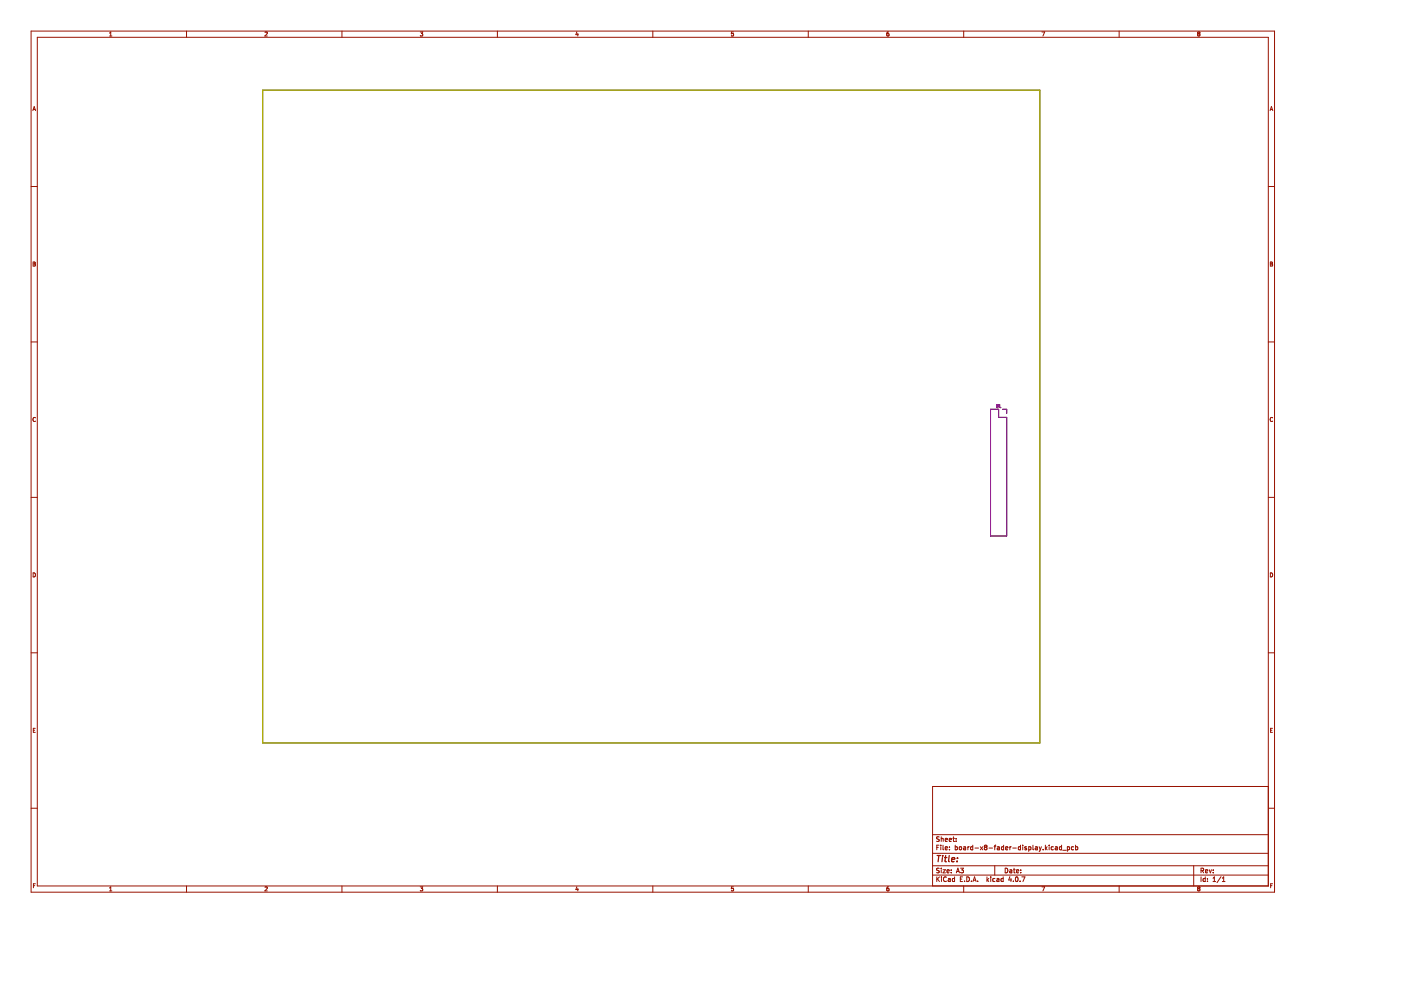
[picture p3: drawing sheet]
<svg xmlns="http://www.w3.org/2000/svg" width="297mm" height="210mm" viewBox="0 0 297 210" stroke-linecap="round" stroke-linejoin="round" font-family="sans-serif">
<g fill="none" stroke="#981200" stroke-width=".21">
<path d="M6.6 6.6h263.6v182.6h-263.6zM7.9 7.9h261v179.9h-261zM23.2 7.6h.5M23.2 7l.3-.2v.8M39.5 6.6v1.3M56.2 6.9l.3-.1 .2 .2-.6 .6h.6M72.5 6.6v1.3M89.1 6.8h.5l-.3 .3 .3 .1v.4h-.5M105.5 6.6v1.3M122.3 6.7l-.2 .7h.5M122.5 7.1v.5M138.4 6.6v1.3"/>
<path d="M155.5 6.8h-.4v.4l.4-.1v.5h-.4M171.4 6.6v1.3M188 7.3l.2-.2h.2l.1 .5M188.4 6.8h-.2l-.2 .3v.5h.4M188.5 7.6h-.1M204.3 6.6v1.3M220.9 6.8h.6l-.4 .8M237.3 6.6v1.3M254.1 7.1l-.2 .2 .2 .3 .3-.1-.2-.4M254.1 7.1l-.2-.1 .2-.2 .3 .1-.2 .2M254.1 7.1h.1M6.6 39.5h1.3"/>
<path d="M7 23.5l.3-.9 .2 .9M7 23.2h.5M268.9 39.5h1.3M269.3 23.5l.3-.9 .3 .9M269.4 23.2h.4M7 55.6l.5 .1-.2 .3 .2 .2-.1 .2h-.4zM7 56h.3M269.3 55.6l.5 .1-.2 .3 .2 .2-.1 .2h-.4zM269.3 56h.3M6.6 72.5h1.3M268.9 72.5h1.3M7.5 88.6a.38 .38 0 0 0-.5 .3 .38 .38 0 0 0 .5 .4"/>
<path d="M269.8 88.6a.38 .38 0 0 0-.5 .3 .38 .38 0 0 0 .5 .4M6.6 105.5h1.3M268.9 105.5h1.3M6.6 138.4h1.3M7 121.5a.43 .43 0 0 1 .5 .4 .43 .43 0 0 1-.5 .4zM268.9 138.4h1.3M269.3 121.5a.43 .43 0 0 1 .5 .4 .43 .43 0 0 1-.5 .4zM7.1 154.8h.3M7.5 154.4h-.4v.9h.4M269.4 154.8h.3M269.8 154.4h-.4v.9h.4M6.6 171.4h1.3"/>
<path d="M197.7 177h71.2M198.6 179.7h.3M199.1 179.2h-.5v1M199.1 177.5h-.5a.41 .41 0 0 0 .5 .5l-.1 .4h-.4M199.5 179.2v.1M199.5 179.5v.7M199.6 177.4v1M199.6 177.8h.3l.1 .6M199.9 179.2v.8l.2 .2M200.4 179.9l.5-.1-.1-.2-.3-.1-.1 .2 .1 .4h.3M200.4 178.1l.5-.1-.1-.2-.3-.1-.1 .2 .1 .5h.3M201.3 178.1l.4-.1v-.2l-.3-.1-.1 .2v.5h.4"/>
<path d="M201.3 179.6v.1M202 177.7h.4M202.1 177.4v.9l.3 .1M202.5 179.2v.9h.4v-.5h-.4M202.7 178.3v.1M202.7 177.8v.1M203.4 179.6h.4v.5h-.4zM204.3 179.6l.3-.1 .1 .2v.4l-.3 .1-.1-.3 .4-.1M205.2 179.5v.7M205.5 179.5l-.3 .2M206.2 179.2v.9h-.3l-.1-.5h.4M206.7 179.8h.8"/>
<path d="M207.8 179.5l.6 .7M208.4 179.5l-.6 .7M208.9 179.6l-.2-.2 .2-.2 .4 .2-.2 .2M208.9 179.6l-.2 .2 .2 .4 .4-.2-.2-.4M208.9 179.6h.2M209.7 179.8h.7M210.8 179.5h.3M211.1 179.2l-.2 .1v.9M211.5 179.6l.3-.1 .1 .2v.4l-.3 .1-.1-.3 .4-.1M212.8 179.2v.9h-.4v-.5h.4M213.2 179.9l.5-.1-.1-.2-.2-.1-.2 .2 .1 .4h.3M214.1 179.5v.7"/>
<path d="M214.4 179.5l-.3 .2M214.7 179.8h.8M216.4 179.2v.9h-.4l-.1-.5h.5M216.8 179.2v.1M216.8 179.5v.7M217.6 179.6l-.3 .1 .3 .2v.2h-.3M218.1 179.6l.3-.1 .2 .2-.1 .4h-.4M218.1 179.5v1M219 179.2v.8l.1 .2M219.5 179.6l.3-.1 .1 .2v.4l-.3 .1-.1-.3 .4-.1M220.3 179.5l.3 .7M220.8 179.5l-.2 .7"/>
<path d="M221.6 179.2v1M221.7 179.8l.3 .4M222 179.5l-.4 .4M222.4 179.2v.1M222.4 179.5v.7M223.3 179.6l-.2-.1-.2 .2 .1 .4h.3M223.8 179.6l.2-.1 .2 .2v.4l-.3 .1-.1-.3 .4-.1M225.1 179.2v.9h-.4v-.5h.4M226.3 179.6l.3-.1 .2 .2-.1 .4h-.4M226.3 179.5v1M227.6 179.6l-.3-.1-.2 .2 .1 .4h.4M228 179.2v.9h.4l.1-.5h-.5"/>
<path d="M268.9 166.8h-71.2v21M268.9 171.4h1.3M7.1 187.8h.3M7.5 187.4h-.4v.8M23.2 188.3l.3-.3v.9M23.2 188.9h.5M39.5 187.8v1.4M56.2 188.1l.3-.1 .2 .3-.6 .6h.6M72.5 187.8v1.4M89.1 188h.5l-.3 .4h.3v.4h-.5M105.5 187.8v1.4M122.3 188l-.2 .6h.5"/>
<path d="M122.5 188.3v.6M138.4 187.8v1.4M155.5 188h-.4v.4h.4v.4h-.4M171.4 187.8v1.4M188.4 188l-.4 .2v.5l.2 .2 .3-.1-.1-.4h-.2l-.2 .1M197.7 185.5h71.2M197.7 183.6h71.2M197.7 180.9h71.2M198.6 185.9v1M198.8 186.3l.4 .6M199.1 184.1l-.5 .1a.41 .41 0 0 0 .5 .5l-.1 .3h-.4M199.2 185.9l-.6 .6"/>
<path d="M199.6 184.1v.1M199.6 184.4v.7M199.6 185.9v.1M199.6 186.2v.7M199.9 184.4h.6l-.6 .7h.6M200.6 186a.44 .44 0 0 0-.6 .4 .44 .44 0 0 0 .6 .4M200.8 184.7l.5-.1-.1-.1-.3-.1-.1 .1v.5h.4M201.1 186.3h.3l.1 .6M201.3 180.1v.1M201.5 186.5l-.5 .2 .2 .2h.3M201.7 184.5h.1M201.7 185v.1"/>
<path d="M202.4 186.3l-.3-.1-.2 .2 .1 .5h.4M202.4 185.9v1M202.8 185.1l.3-1 .3 1M202.9 184.8h.4M203.6 186.4h.3M203.7 184.1h.6l-.4 .4h.3v.5h-.5M204.1 185.9h-.5v1h.5M204.3 187.8v1.4M204.5 186.8v.1M205 185.9a.5 .5 0 0 1 .5 .5 .5 .5 0 0 1-.5 .5zM206 186.8v.1M206.3 186.9l.3-1 .4 1"/>
<path d="M206.4 186.6h.5M207.3 186.8v.1M209.3 185.9v1M209.4 186.5l.2 .4M209.6 186.2l-.3 .4M210.1 185.9v.1M210.1 186.2v.7M210.9 183.6v1.9M211 186.3l-.3-.1-.2 .2 .1 .5h.4M211.4 186.3h.4v.6M211.8 186.5l-.5 .2 .2 .2h.3M212.7 186.3l-.3-.1-.2 .2 .1 .5h.4"/>
<path d="M212.7 185.9v1M213.1 184.1a.5 .5 0 0 1 .6 .5 .5 .5 0 0 1-.6 .5zM214.1 184.5l.3-.1 .1 .1v.5l-.3 .1-.1-.4 .4-.1M214.1 185.9l-.2 .7h.6M214.3 186.2v.7M214.9 184.4h.3M214.9 186.8v.1M215 184.1v.8l.2 .2M215.4 186l.1-.1a.48 .48 0 0 1 .4 .5 .48 .48 0 0 1-.5 .5l-.1-.4zM215.5 184.7l.5-.1-.1-.1-.2-.1-.2 .1 .1 .5h.3M216.3 186.8v.1M216.4 185v.1"/>
<path d="M216.4 184.5h.1M216.6 185.9h.7l-.4 1M220.6 180.2l-.3 .3M220.9 188h.6l-.4 .9M221.2 180.1v.1M225.3 180.3h.8M237.3 187.8v1.4M253.1 183.6v4.2M253.9 188.2h.1M253.9 188.2l.2-.2 .3 .2M253.9 188.2l.2 .2M254.1 188.4l-.2 .2 .2 .3 .3-.2-.2-.3"/>
<path d="M254.1 188.4h.1M254.4 188.2h.1M254.4 188.2l-.2 .2M254.6 184.6l.5-.1 .1-.3-.6-.1v1M254.6 185.9v1M254.9 184.6l.3 .5M255.5 186.3l-.2-.1-.2 .2 .1 .5h.3M255.5 185.9v1M255.6 184.7l.5-.1-.1-.1-.3-.1-.1 .1v.5h.4M256 186.3v.1M256 186.8v.1M256.4 184.4l.2 .7 .3-.7"/>
<path d="M257.2 186.9h.5M257.2 186.2l.3-.3v1M257.2 185v.1M257.2 184.5h.1M258.9 185.9l-.9 1.2M259.2 186.9h.5M259.2 186.2l.2-.3v1M269.4 187.8h.3M269.8 187.4h-.4v.8"/>
</g>
<path d="M198.7 181.4h.7M199.1 181.4l-.2 1.3M199.8 181.8l-.1 .9M199.9 181.4v.1M200.3 181.8h.5M200.5 181.4l-.1 1.1 .3 .2M201.3 181.4l-.2 1.1 .2 .2M201.8 182.3l.6-.2v-.2h-.5l-.2 .6 .2 .2 .4-.1M202.9 182.6v.1M203 181.9v.1" fill="none" stroke="#981200" stroke-width=".26"/>
<path d="M55.7 19.1h164.8v138.4h-164.8zM210 86.8h1.7v1.7h1.7v25.1h-3.4zM211.3 86v.1M211.3 85.8v.5l.3 .1M211.3 86.1h.1M211.3 85.8h.1M211.3 85.8l.4 .1-.1 .2h-.3M211.9 85.8l.1 .5 .2 .1M212.6 86.8h.8v.9" fill="none" stroke="#000" stroke-width=".21"/>
<path d="M55.7 19.1h164.8v138.4h-164.8z" fill="none" stroke="#cdca00" stroke-width=".21"/>
<path d="M210 86.8h1.7v1.7h1.7v25.1h-3.4zM211.3 86v.1M211.3 85.8v.5l.3 .1M211.3 86.1h.1M211.3 85.8h.1M211.3 85.8l.4 .1-.1 .2h-.3M211.9 85.8l.1 .5 .2 .1M212.6 86.8h.8v.9" fill="none" stroke="#982296" stroke-width=".21"/>
</svg>
